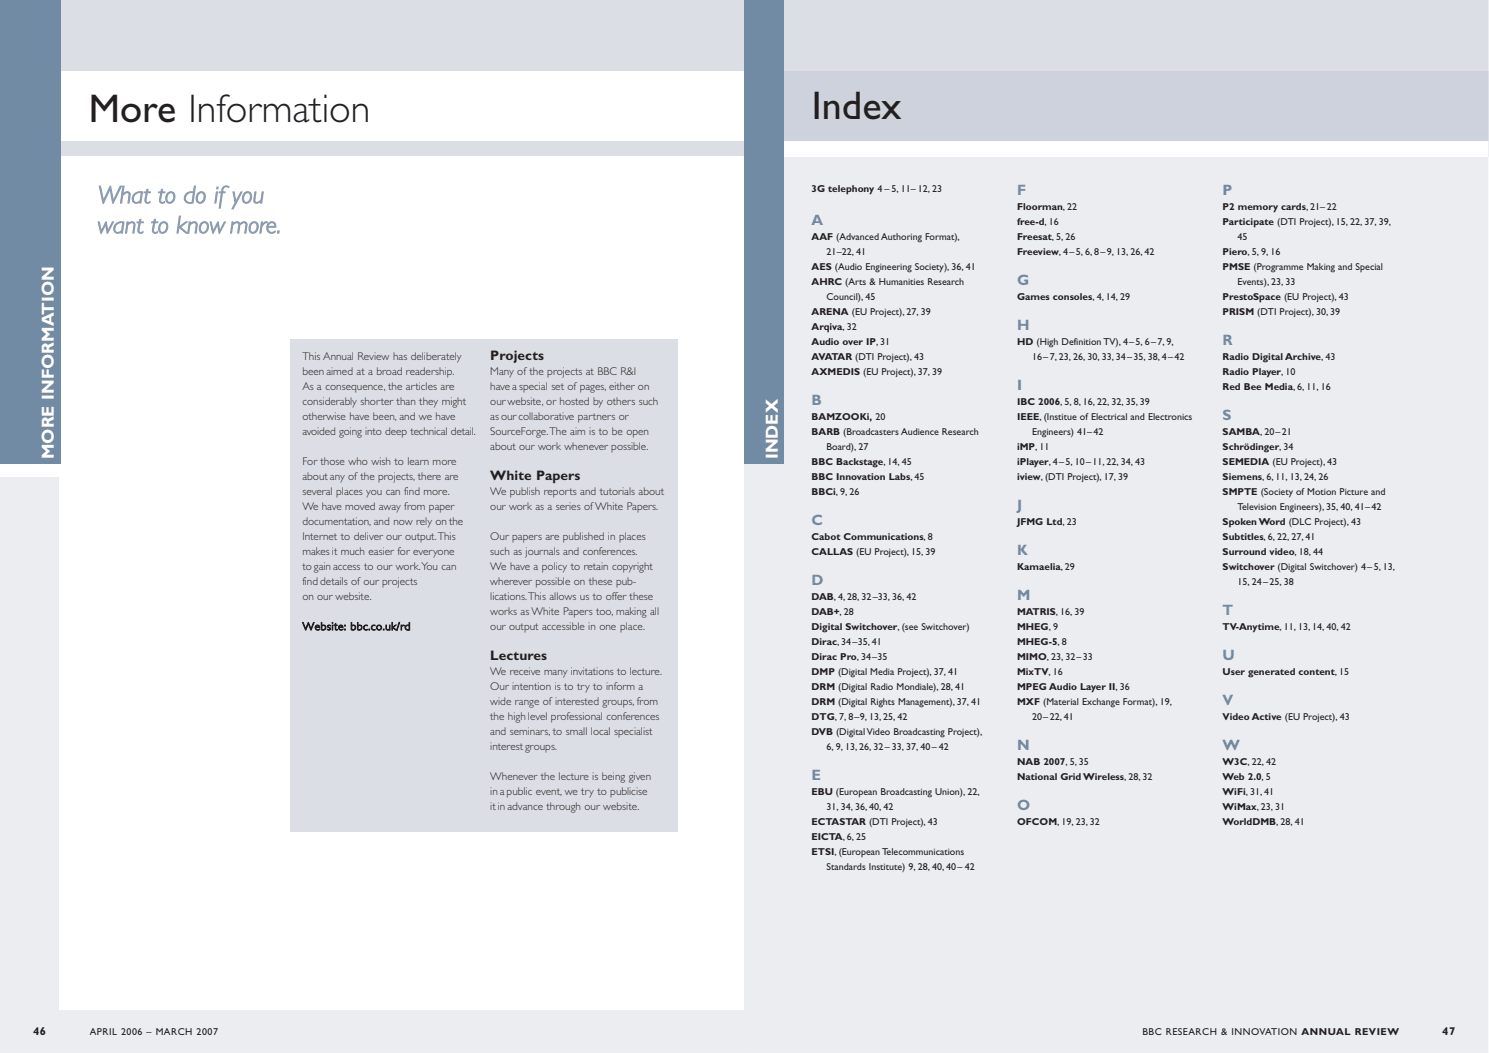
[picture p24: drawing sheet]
<svg xmlns="http://www.w3.org/2000/svg" width="420mm" height="297mm" viewBox="0 0 420 297" stroke-linecap="round" stroke-linejoin="round" font-family="sans-serif">
<defs><g id="words">
<g font-size="11.3" fill="#231f20">
<text x="25.1" y="34.4">More Information</text>
<text x="229.1" y="33.6">Index</text>
</g>
<g font-size="7.1" fill="#8a9cb3">
<text x="27.5" y="57.3">What to do ifyou</text>
<text x="27.6" y="65.8">want to know more.</text>
</g>
<g font-size="4.9" fill="#fff">
<text x="15.2" y="129.5" transform="rotate(-90 15.2 129.5)">MORE INFORMATION</text>
<text x="219.4" y="129.5" transform="rotate(-90 219.4 129.5)">INDEX</text>
</g>
<g font-size="4.2" fill="#718ba5">
<text x="287" y="55">F</text>
<text x="345" y="55">P</text>
<text x="229" y="63.5">A</text>
<text x="287" y="80.4">G</text>
<text x="287" y="93.1">H</text>
<text x="345" y="97.4">R</text>
<text x="287" y="110.1">I</text>
<text x="229" y="114.3">B</text>
<text x="345" y="118.5">S</text>
<text x="287" y="143.9">J</text>
<text x="229" y="148.2">C</text>
<text x="287" y="156.6">K</text>
<text x="229" y="165.1">D</text>
<text x="287" y="169.3">M</text>
<text x="345" y="173.6">T</text>
<text x="345" y="186.3">U</text>
<text x="345" y="199">V</text>
<text x="287" y="211.7">N</text>
<text x="345" y="211.7">W</text>
<text x="229" y="220.1">E</text>
<text x="287" y="228.6">O</text>
</g>
<g font-size="3.9" fill="#231f20">
<text x="138.3" y="101.6">Projects</text>
<text x="138.3" y="135.5">White Papers</text>
<text x="138.3" y="186.3">Lectures</text>
</g>
<g font-size="3.2" fill="#231f20">
<text x="85.3" y="101.6">This Annual Review has deliberately</text>
<text x="85.3" y="105.8">been aimed at a broad readership.</text>
<text x="138.3" y="105.8">Many of the projects at BBC R&amp;I</text>
<text x="85.3" y="110.1">As a consequence, the articles are</text>
<text x="138.3" y="110.1">have a special set of pages, either on</text>
<text x="85.3" y="114.3">considerably shorter than they might</text>
<text x="85.3" y="118.5">otherwise have been, and we have</text>
<text x="138.3" y="114.3">ourwebsite, or hosted by others such</text>
<text x="138.3" y="118.5">as ourcollaborative partners or</text>
<text x="85.3" y="122.8">avoided going into deep technical detail.</text>
<text x="138.3" y="122.8">SourceForge.The aim is to be open</text>
<text x="85.3" y="131.2">For those who wish to learn more</text>
<text x="138.3" y="127">about our work whenever possible.</text>
<text x="85.3" y="135.5">aboutany of the projects, there are</text>
<text x="85.3" y="139.7">several places you can find more.</text>
<text x="85.3" y="143.9">We have moved away from paper</text>
<text x="138.3" y="139.7">We publish reports and tutorials about</text>
<text x="138.3" y="143.9">our work as a series of White Papers.</text>
<text x="85.3" y="148.2">documentation, and now rely on the</text>
<text x="85.3" y="152.4">Internet to deliver our output.This</text>
<text x="138.3" y="152.4">Our papers are published in places</text>
<text x="85.3" y="156.6">makes it much easier for everyone</text>
<text x="85.3" y="160.9">to gain access to our work.You can</text>
<text x="138.3" y="156.6">such as journals and conferences.</text>
<text x="138.3" y="160.9">We have a policy to retain copyright</text>
<text x="85.3" y="165.1">find details of our projects</text>
<text x="138.3" y="165.1">wherever possible on these pub-</text>
<text x="85.3" y="169.3">on our website.</text>
<text x="138.3" y="169.3">lications.This allows us to offer these</text>
<text x="138.3" y="173.6">works as White Papers too, making all</text>
<text x="85.4" y="177.8">Website: bbc.co.uk/rd</text>
<text x="138.3" y="177.8">our output accessible in one place.</text>
<text x="138.3" y="190.5">We receive many invitations to lecture.</text>
<text x="138.3" y="194.7">Our intention is to try to inform a</text>
<text x="138.3" y="199">wide range of interested groups, from</text>
<text x="138.3" y="203.2">the high level professional conferences</text>
<text x="138.3" y="207.4">and seminars, to small local specialist</text>
<text x="138.3" y="211.7">interestgroups.</text>
<text x="138.3" y="220.1">Whenever the lecture is being given</text>
<text x="138.3" y="224.4">in a public event, we try to publicise</text>
<text x="138.3" y="228.6">itin advance through our website.</text>
<text x="9.4" y="292.1">46</text>
<text x="407" y="292.1">47</text>
</g>
<g font-size="2.8" fill="#231f20">
<text x="229" y="54.1">3G telephony 4 – 5, 11– 12, 23</text>
<text x="287" y="59.3">Floorman, 22</text>
<text x="345" y="59.3">P2 memory cards, 21–22</text>
<text x="287" y="63.5">free-d, 16</text>
<text x="345" y="63.5">Participate (DTI Project), 15, 22, 37, 39,</text>
<text x="229" y="67.7">AAF (Advanced Authoring Format),</text>
<text x="233.2" y="72">21–22, 41</text>
<text x="287" y="67.7">Freesat, 5, 26</text>
<text x="287" y="72">Freeview, 4–5, 6, 8–9, 13, 26, 42</text>
<text x="345" y="72">Piero, 5, 9, 16</text>
<text x="349.2" y="67.7">45</text>
<text x="229" y="76.2">AES (Audio Engineering Society), 36, 41</text>
<text x="345" y="76.2">PMSE (Programme Making and Special</text>
<text x="229" y="80.4">AHRC (Arts &amp; Humanities Research</text>
<text x="349.2" y="80.4">Events), 23, 33</text>
<text x="229" y="88.9">ARENA (EU Project), 27, 39</text>
<text x="233.2" y="84.7">Council), 45</text>
<text x="287" y="84.7">Games consoles, 4, 14, 29</text>
<text x="345" y="84.7">PrestoSpace (EU Project), 43</text>
<text x="345" y="88.9">PRISM (DTI Project), 30, 39</text>
<text x="229" y="93.1">Arqiva, 32</text>
<text x="229" y="97.4">Audio over IP, 31</text>
<text x="229" y="101.6">AVATAR (DTI Project), 43</text>
<text x="287" y="97.4">HD (High Definition TV), 4–5, 6–7, 9,</text>
<text x="291.2" y="101.6">16–7, 23, 26, 30, 33, 34–35, 38, 4–42</text>
<text x="345" y="101.6">Radio Digital Archive, 43</text>
<text x="229" y="105.8">AXMEDIS (EU Project), 37, 39</text>
<text x="345" y="105.8">Radio Player, 10</text>
<text x="345" y="110.1">Red Bee Media, 6, 11, 16</text>
<text x="229" y="118.5">BAMZOOKi, 20</text>
<text x="287" y="114.3">IBC 2006, 5, 8, 16, 22, 32, 35, 39</text>
<text x="287" y="118.5">IEEE, (Institue of Electrical and Electronics</text>
<text x="229" y="122.8">BARB (Broadcasters Audience Research</text>
<text x="291.2" y="122.8">Engineers) 41–42</text>
<text x="345" y="122.8">SAMBA, 20–21</text>
<text x="229" y="131.2">BBC Backstage, 14, 45</text>
<text x="233.2" y="127">Board), 27</text>
<text x="287" y="127">iMP, 11</text>
<text x="287" y="131.2">iPlayer, 4–5, 10–11, 22, 34, 43</text>
<text x="345" y="127">Schrödinger, 34</text>
<text x="345" y="131.2">SEMEDIA (EU Project), 43</text>
<text x="229" y="135.5">BBC Innovation Labs, 45</text>
<text x="287" y="135.5">iview, (DTI Project), 17, 39</text>
<text x="345" y="135.5">Siemens, 6, 11, 13, 24, 26</text>
<text x="229" y="139.7">BBCi, 9, 26</text>
<text x="345" y="139.7">SMPTE (Society of Motion Picture and</text>
<text x="349.2" y="143.9">Television Engineers), 35, 40, 41–42</text>
<text x="287" y="148.2">JFMG Ltd, 23</text>
<text x="345" y="148.2">Spoken Word (DLC Project), 43</text>
<text x="229" y="152.4">Cabot Communications, 8</text>
<text x="345" y="152.4">Subtitles, 6, 22, 27, 41</text>
<text x="229" y="156.6">CALLAS (EU Project), 15, 39</text>
<text x="287" y="160.9">Kamaelia, 29</text>
<text x="345" y="156.6">Surround video, 18, 44</text>
<text x="345" y="160.9">Switchover (Digital Switchover) 4–5, 13,</text>
<text x="349.2" y="165.1">15, 24–25, 38</text>
<text x="229" y="169.3">DAB, 4, 28, 32–33, 36, 42</text>
<text x="229" y="173.6">DAB+, 28</text>
<text x="287" y="173.6">MATRIS, 16, 39</text>
<text x="229" y="177.8">Digital Switchover, (see Switchover)</text>
<text x="287" y="177.8">MHEG, 9</text>
<text x="345" y="177.8">TV-Anytime, 11, 13, 14, 40, 42</text>
<text x="229" y="182">Dirac, 34–35, 41</text>
<text x="287" y="182">MHEG-5, 8</text>
<text x="229" y="186.3">Dirac Pro, 34–35</text>
<text x="229" y="190.5">DMP (Digital Media Project), 37, 41</text>
<text x="287" y="186.3">MIMO, 23, 32–33</text>
<text x="287" y="190.5">MixTV, 16</text>
<text x="345" y="190.5">User generated content, 15</text>
<text x="229" y="194.7">DRM (Digital Radio Mondiale), 28, 41</text>
<text x="287" y="194.7">MPEG Audio Layer II, 36</text>
<text x="229" y="199">DRM (Digital Rights Management), 37, 41</text>
<text x="229" y="203.2">DTG, 7, 8–9, 13, 25, 42</text>
<text x="287" y="199">MXF (Material Exchange Format), 19,</text>
<text x="291.2" y="203.2">20–22, 41</text>
<text x="345" y="203.2">Video Active (EU Project), 43</text>
<text x="229" y="207.4">DVB (Digital Video Broadcasting Project),</text>
<text x="233.2" y="211.7">6, 9, 13, 26, 32– 33, 37, 40– 42</text>
<text x="287" y="215.9">NAB 2007, 5, 35</text>
<text x="345" y="215.9">W3C, 22, 42</text>
<text x="287" y="220.1">National Grid Wireless, 28, 32</text>
<text x="345" y="220.1">Web 2.0, 5</text>
<text x="229" y="224.4">EBU (European Broadcasting Union), 22,</text>
<text x="345" y="224.4">WiFi, 31, 41</text>
<text x="229" y="232.8">ECTASTAR (DTI Project), 43</text>
<text x="233.2" y="228.6">31, 34, 36, 40, 42</text>
<text x="287" y="232.8">OFCOM, 19, 23, 32</text>
<text x="345" y="228.6">WiMax, 23, 31</text>
<text x="345" y="232.8">WorldDMB, 28, 41</text>
<text x="229" y="237.1">EICTA, 6, 25</text>
<text x="229" y="241.3">ETSI, (European Telecommunications</text>
<text x="233.2" y="245.5">Standards Institute) 9, 28, 40, 40– 42</text>
<text x="25.3" y="292.1">APRIL 2006 – MARCH 2007</text>
<text x="322.4" y="292.1">BBC RESEARCH &amp; INNOVATION ANNUAL REVIEW</text>
</g>
</g></defs>
<g fill="#ecedf1">
<path d="M209.8 0h210.2v297h-210.2z"/>
<path d="M0 0h210.2v297h-210.2z"/>
</g>
<path d="M0 0h210.2v44.2h-210.2z" fill="#dbdee5"/>
<g fill="#fff">
<path d="M0 130.9h35.5v3.6h-35.5z"/>
<path d="M16.8 44.2h193.2v240.8h-193.2z"/>
<path d="M25 52.1h166v224.7h-166z"/>
</g>
<path d="M210.1 0h209.9v44.2h-209.9z" fill="#dbdee5"/>
<path d="M210.1 20h209.9v19.7h-209.9z" fill="#cdd2dc"/>
<g fill="#fff">
<path d="M210 39.8h210v4.4h-210z"/>
<path d="M16.1 20h193.9v19.7h-193.9z"/>
</g>
<g fill="#718ba5">
<path d="M0 0h17v130.8h-17z"/>
<path d="M210 0h11.2v130.8h-11.2z"/>
</g>
<path d="M82 50h109.3v42h-109.3z" fill="#fff"/>
<path d="M82 95.8h109.3v139h-109.3z" fill="#dbdee5"/>
<use href="#words"/>
</svg>
